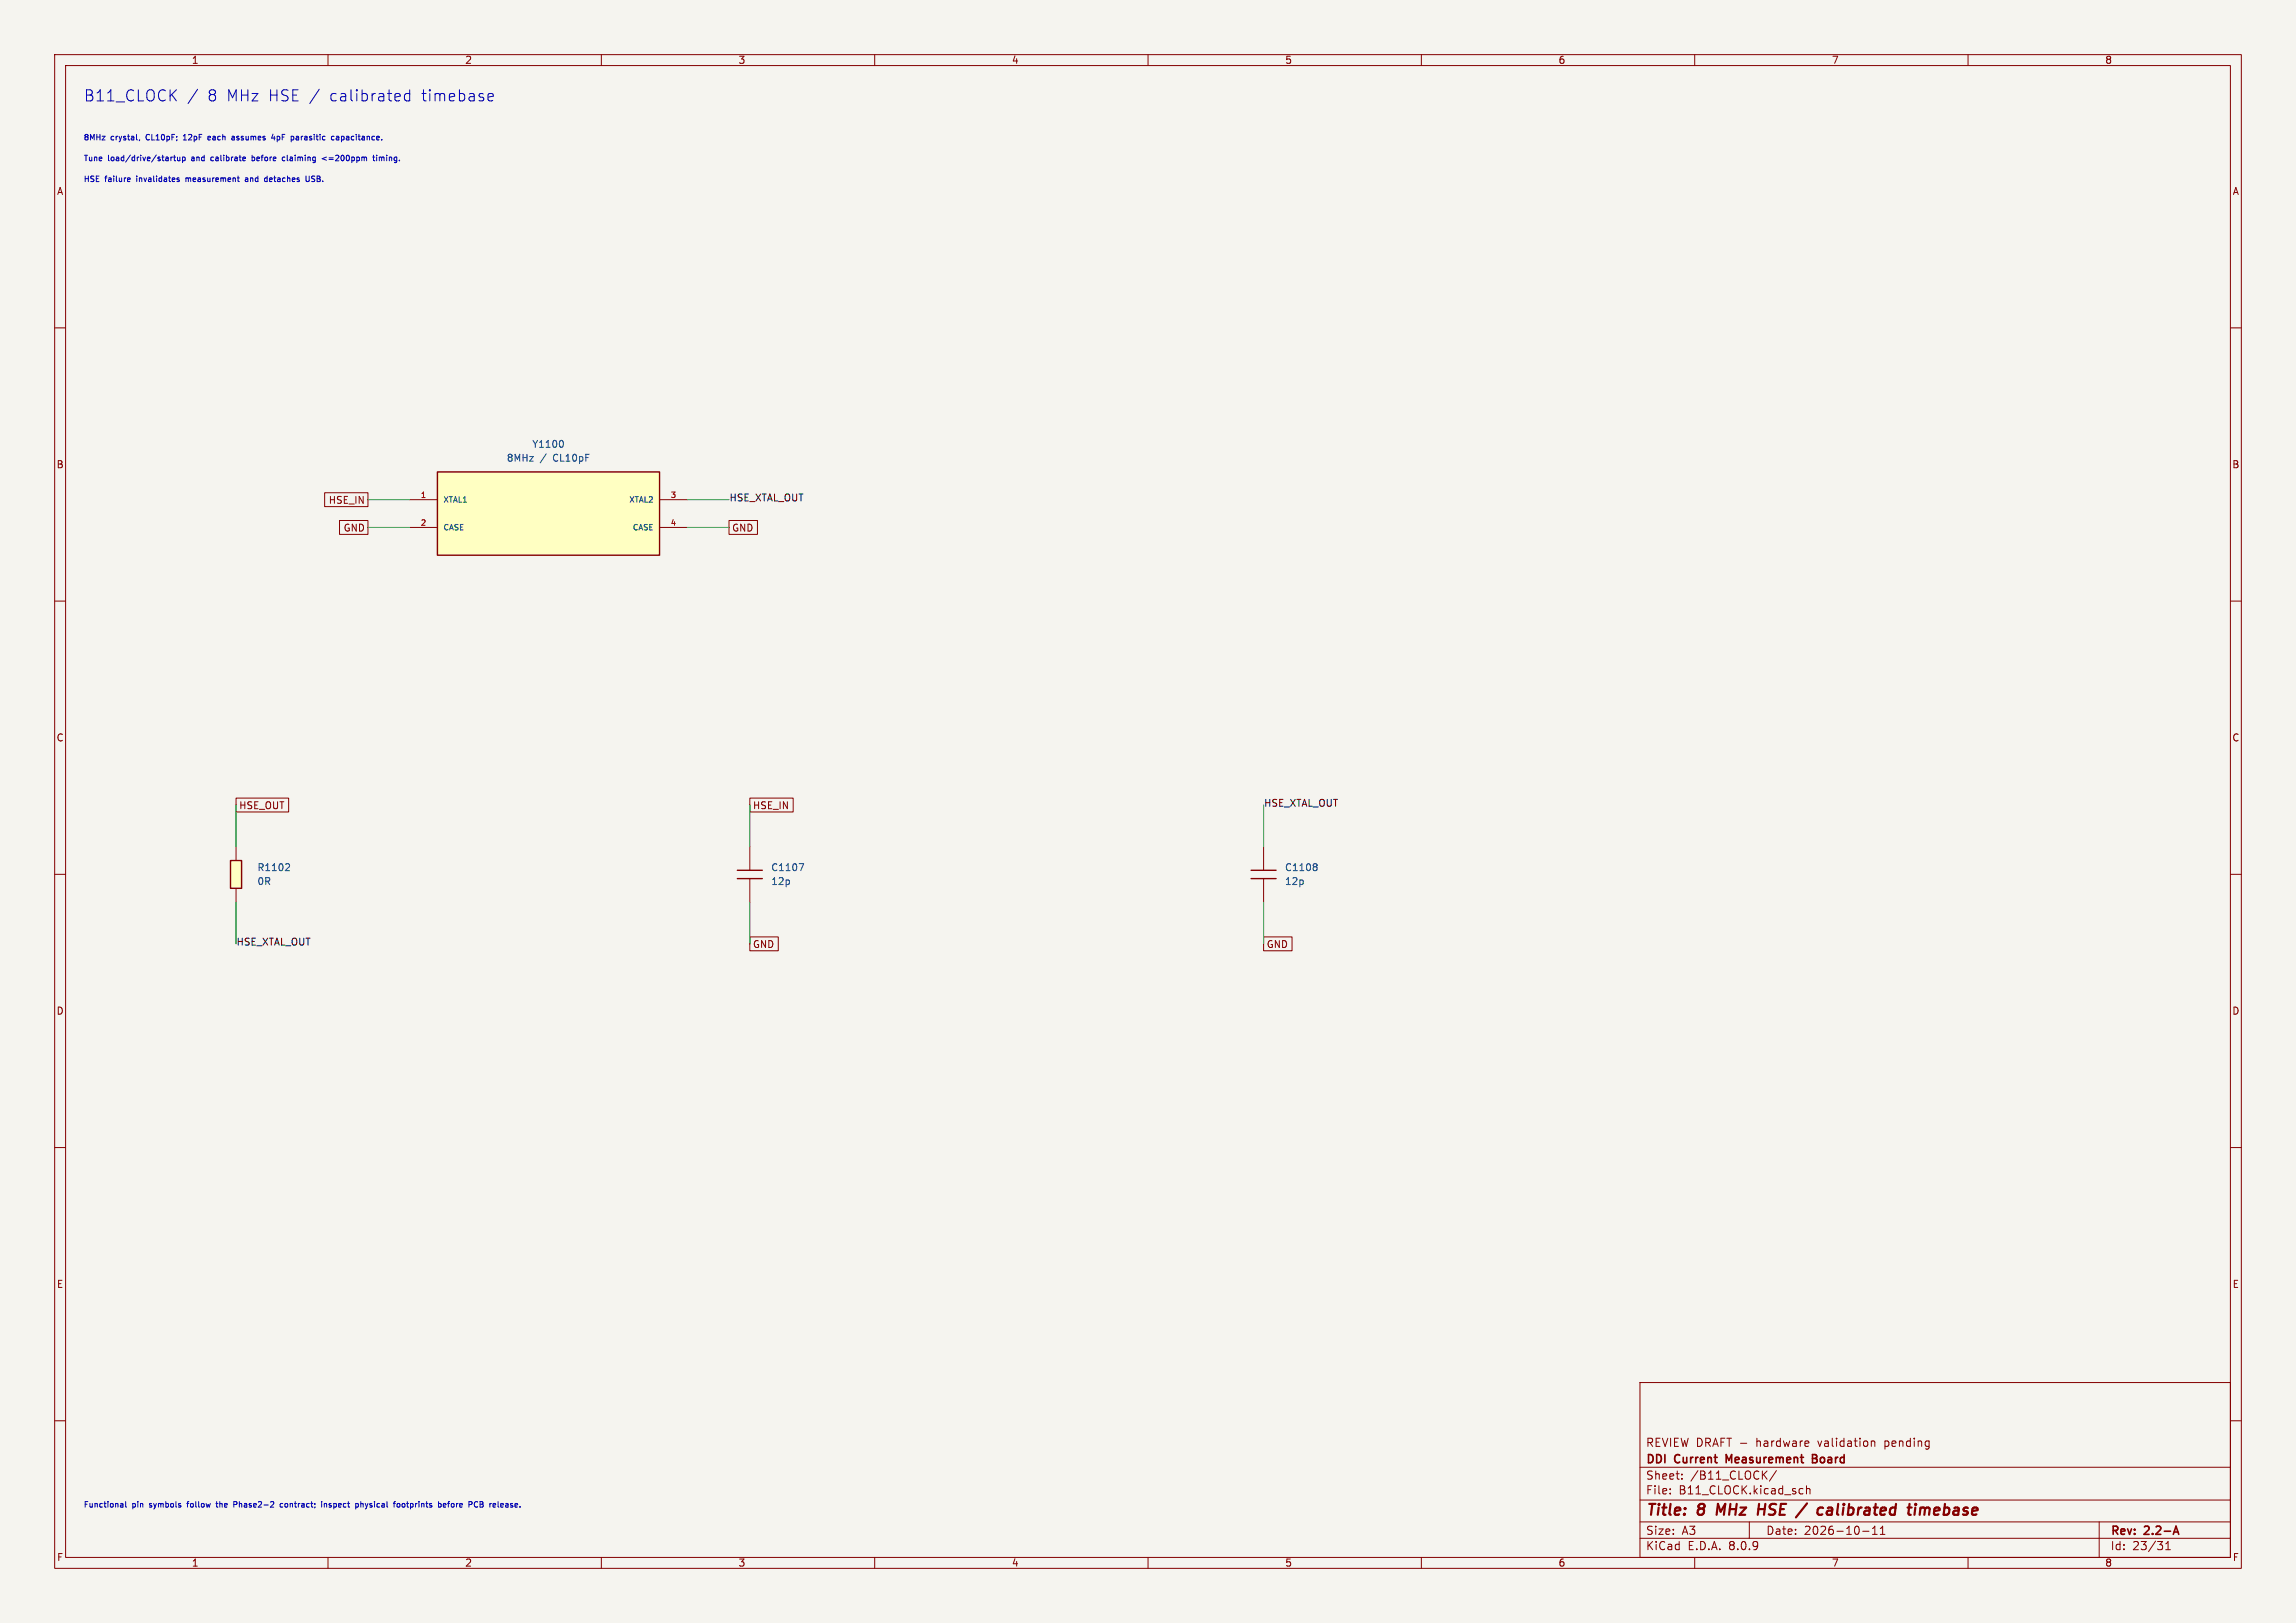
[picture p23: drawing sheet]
<svg xmlns="http://www.w3.org/2000/svg" width="420mm" height="297mm" viewBox="0 0 420 297" stroke-linecap="round" stroke-linejoin="round" font-family="sans-serif">
<defs><g id="words">
<g font-size="2.8" fill="#0000c2">
<text x="15.2" y="18.8">B11_CLOCK</text>
<text x="37.9" y="18.8">8 MHz HSE /</text>
<text x="60.3" y="18.8">calibrated</text>
<text x="77.2" y="18.8">timebase</text>
</g>
<g font-size="2.8" fill="#840000">
<text x="301" y="277.9">Title:</text>
<text x="310.6" y="277.9">8</text>
<text x="314.9" y="277.9">MHz</text>
<text x="323.2" y="277.9">HSE</text>
<text x="331.3" y="277.9">/</text>
<text x="335.8" y="277.9">calibrated</text>
<text x="353.1" y="277.9">timebase</text>
</g>
<g font-size="2.1" fill="#840000">
<text x="301" y="268.2">DDI</text>
<text x="301" y="265">REVIEW DRAFT -</text>
<text x="306.4" y="268.2">Current</text>
<text x="316.4" y="268.2">Measurement</text>
<text x="321.4" y="265">hardware</text>
<text x="332.8" y="268.2">Board</text>
<text x="332.8" y="265">validation</text>
<text x="345.1" y="265">pending</text>
<text x="301" y="273.7">File:</text>
<text x="301" y="271">Sheet:</text>
<text x="307.1" y="273.7">B11_CLOCK.kicad_sch</text>
<text x="309.2" y="271">/B11_CLOCK/</text>
<text x="301" y="281.1">Size:</text>
<text x="307.6" y="281.1">A3</text>
<text x="323" y="281.1">Date:</text>
<text x="330" y="281.1">2026-10-11</text>
<text x="386" y="281.3">Rev:</text>
<text x="392.4" y="281.3">2.2-A</text>
<text x="301" y="283.9">KiCad</text>
<text x="308.7" y="283.9">E.D.A.</text>
<text x="316.3" y="283.9">8.0.9</text>
<text x="386" y="283.9">Id:</text>
<text x="390.1" y="283.9">23/31</text>
</g>
<g font-size="1.8" fill="#840000">
<text x="35" y="11.9">1</text>
<text x="85" y="11.9">2</text>
<text x="135" y="11.9">3</text>
<text x="185" y="11.9">4</text>
<text x="235" y="11.9">5</text>
<text x="285" y="11.9">6</text>
<text x="335" y="11.9">7</text>
<text x="385" y="11.9">8</text>
<text x="10.3" y="35.9">A</text>
<text x="408.3" y="35.9">A</text>
<text x="10.3" y="85.9">B</text>
<text x="408.2" y="85.9">B</text>
<text x="60" y="92.4">HSE_IN</text>
<text x="62.8" y="97.5">GND</text>
<text x="133.8" y="97.5">GND</text>
<text x="10.3" y="135.9">C</text>
<text x="408.2" y="135.9">C</text>
<text x="43.7" y="148.3">HSE_OUT</text>
<text x="137.6" y="148.3">HSE_IN</text>
<text x="137.6" y="173.7">GND</text>
<text x="231.6" y="173.7">GND</text>
<text x="10.3" y="185.9">D</text>
<text x="408.2" y="185.9">D</text>
<text x="10.3" y="235.9">E</text>
<text x="408.3" y="235.9">E</text>
<text x="10.3" y="285.9">F</text>
<text x="35" y="286.9">1</text>
<text x="85" y="286.9">2</text>
<text x="135" y="286.9">3</text>
<text x="185" y="286.9">4</text>
<text x="235" y="286.9">5</text>
<text x="285" y="286.9">6</text>
<text x="335" y="286.9">7</text>
<text x="385" y="286.9">8</text>
<text x="408.3" y="285.9">F</text>
</g>
<g font-size="1.8" fill="#006464">
<text x="97.3" y="82.1">Y1100</text>
<text x="92.6" y="84.7">8MHz</text>
<text x="98.8" y="84.7">/</text>
<text x="101.3" y="84.7">CL10pF</text>
<text x="47" y="159.6">R1102</text>
<text x="141" y="159.6">C1107</text>
<text x="235" y="159.6">C1108</text>
<text x="47" y="162.2">0R</text>
<text x="141" y="162.2">12p</text>
<text x="235" y="162.2">12p</text>
</g>
<g font-size="1.8" fill="#0f0f0f">
<text x="133.3" y="92">HSE_XTAL_OUT</text>
<text x="231.1" y="147.8">HSE_XTAL_OUT</text>
<text x="43.2" y="173.2">HSE_XTAL_OUT</text>
</g>
<g font-size="1.4" fill="#0000c2">
<text x="15.2" y="25.9">8MHz</text>
<text x="15.2" y="29.7">Tune</text>
<text x="19.8" y="29.7">load/drive/startup</text>
<text x="20.3" y="25.9">crystal,</text>
<text x="26.9" y="25.9">CL10pF;</text>
<text x="34" y="25.9">12pF</text>
<text x="35.2" y="29.7">and</text>
<text x="38.8" y="25.9">each</text>
<text x="39" y="29.7">calibrate</text>
<text x="43.4" y="25.9">assumes</text>
<text x="46.8" y="29.7">before</text>
<text x="50.9" y="25.9">4pF</text>
<text x="52.6" y="29.7">claiming</text>
<text x="54.7" y="25.9">parasitic</text>
<text x="60.1" y="29.7">&lt;=200ppm</text>
<text x="62.4" y="25.9">capacitance.</text>
<text x="69.8" y="29.7">timing.</text>
<text x="15.2" y="33.5">HSE</text>
<text x="19.2" y="33.5">failure</text>
<text x="25.2" y="33.5">invalidates</text>
<text x="34.4" y="33.5">measurement</text>
<text x="45.6" y="33.5">and</text>
<text x="49.4" y="33.5">detaches</text>
<text x="57.2" y="33.5">USB.</text>
<text x="15.2" y="276.1">Functional</text>
<text x="24.2" y="276.1">pin</text>
<text x="27.6" y="276.1">symbols</text>
<text x="34.7" y="276.1">follow</text>
<text x="40.3" y="276.1">the</text>
<text x="43.7" y="276.1">Phase2-2</text>
<text x="52.5" y="276.1">contract;</text>
<text x="60.3" y="276.1">inspect</text>
<text x="66.8" y="276.1">physical</text>
<text x="74" y="276.1">footprints</text>
<text x="82.4" y="276.1">before</text>
<text x="88.2" y="276.1">PCB</text>
<text x="92.3" y="276.1">release.</text>
</g>
<g font-size="1.4" fill="#a90000">
<text x="76.9" y="91.2">1</text>
<text x="122.6" y="91.2">3</text>
<text x="76.9" y="96.3">2</text>
<text x="122.6" y="96.3">4</text>
</g>
<g font-size="1.4" fill="#006464">
<text x="81" y="92.2">XTAL1</text>
<text x="115" y="92.2">XTAL2</text>
<text x="81" y="97.3">CASE</text>
<text x="115.6" y="97.3">CASE</text>
</g>
</g></defs>
<path d="M0 0h420v297h-420z" fill="#f5f4ef" stroke="#f5f4ef" stroke-width=".18"/>
<g fill="none" stroke="#840000" stroke-width=".18">
<path d="M10 10h400v277h-400zM12 12h396v273h-396zM60 10v2M110 10v2M160 10v2M210 10v2M260 10v2M310 10v2M360 10v2M10 60h2M408 60h2M10 110h2"/>
<path d="M408 110h2M10 160h2M137.2 154.9v4.4M231.1 154.9v4.4M408 160h2M137.2 160.8v4.3M231.1 160.8v4.3M10 210h2M408 210h2M300 253h108v32h-108zM10 260h2M300 278.5h108"/>
<path d="M300 274.5h108M300 268.5h108M305.5 273.2v.2M305.5 272.5v.1M307.7 270.5v.2M307.7 269.8v.1M320 278.5v3M322.6 269.8l.6 .9M323.2 269.2l-.8 .8M324.9 269.1l-1.2 1.9M329.4 272.4l.4 .1M329.8 273.3l-.4 .1"/>
<path d="M330.4 272.5l.3-.1 .3 .1 .1 .9M330.4 271.9v1.5M330.7 263.7l.2 .3-.7 .2M330.8 264.6l-.1 .1M342.3 263.8l.2-.1 .4 .1v.9M342.3 263.7v1M342.5 279.7l.4-.4v1.5M343.9 279.7l.5-.4v1.5M384 278.5v6.5M408 260h2M60 285v2M110 285v2"/>
<path d="M160 285v2M210 285v2M260 285v2M300 281.5h108M310 285v2M340.7 280.2h1.2M342.5 280.8h.9M343.9 280.8h.9M360 285v2M396.2 283.6h.8M396.2 282.5l.4-.4v1.5"/>
</g>
<path d="M316.3 267.3l-.5-1.1v1.5M331.5 266.9h.5M332 266.9l.3 .1M332.3 266.3l-.3-.1h-.5v1.5l.8-.1M332.3 266.8l-.3 .1M398 279.3l.5 1.5M397.7 280.4h.7" fill="none" stroke="#840000" stroke-width=".3"/>
<g fill="none" stroke="#840000" stroke-width=".4">
<path d="M314.3 275.2l-.3 2M321.7 276.2h1.1M330.5 275.1l-2 2.6M334.3 276l.2-.1 .6 .1M335.2 276.3l-.7 .1a.4 .4 0 0 0-.4 .4 .4 .4 0 0 0 .3 .4l.7-.1M350.4 275.9l-.2 1.3M350.4 275.2v.2M350.4 275.2l-.1 .1 .1 .1M350.4 275.2l.1 .1-.1 .1M351.3 276.1a.49 .49 0 0 1 .8 .1M351.3 275.9l-.2 1.3M352.1 276.2l-.1 1"/>
<path d="M352.5 275.9l-.4 .3"/>
</g>
<path d="M134.9 159.3h4.5M228.9 159.3h4.5M134.9 160.8h4.5M228.9 160.8h4.5" fill="none" stroke="#840000" stroke-width=".25"/>
<path d="M146.2 158.1h.8l-.5 1.2M240.7 158.1l.2 .2-.2 .3 .2 .2v.3l-.2 .2" fill="none" stroke="#006464" stroke-width=".18"/>
<path d="M80 86.4h40.6v15.2h-40.6z" fill="#ffffc2"/>
<path d="M80 86.4h40.6v15.2h-40.6z" fill="none" stroke="#840000" stroke-width=".25"/>
<path d="M74.9 91.4h5.1M74.9 96.5h5.1M120.6 91.4h5.1M120.6 96.5h5.1" fill="none" stroke="#840000" stroke-width=".18"/>
<path d="M102.9 80.7l.2 .4-.2 .6" fill="none" stroke="#006464" stroke-width=".18"/>
<path d="M42.2 157.5h2v5.1h-2z" fill="#ffffc2"/>
<path d="M42.2 157.5h2v5.1h-2z" fill="none" stroke="#840000" stroke-width=".25"/>
<path d="M59.4 90.2h7.9v2.5h-7.9zM62.1 95.2h5.2v2.6h-5.2zM133.3 95.2h5.3v2.6h-5.3zM43.2 146h9.6v2.6h-9.6zM43.2 154.9v2.6M137.2 146h7.9v2.6h-7.9zM43.2 162.6v2.5M137.2 171.4h5.2v2.6h-5.2zM231.1 171.4h5.2v2.6h-5.2z" fill="none" stroke="#840000" stroke-width=".18"/>
<path d="M52.7 158.1l.3 .2-.1 .3-.7 .7h.8" fill="none" stroke="#006464" stroke-width=".18"/>
<g fill="none" stroke="#0000c2" stroke-width=".18">
<path d="M36.1 16.3l-1.7 2.6M74.9 16.4v2.1M74.9 17.2l-.5-.1-.4 .4v.6l.2 .3 .2 .1 .5-.1M89.6 17.1l.5 .1 .1 .4-.9 .2M90.1 18.4l-.5 .1M23.5 32.6h.3v.2l-.5 .1M23.8 33.2h-.3M25.5 25.6v.2M31.3 28.7v.7M31.5 28.7l-.2 .2M31.7 28.7h.4M31.9 28.4v.9l.2 .1"/>
<path d="M32.5 28.7v.7l.4-.1M32.8 32.6h-.3l-.1 .1v.1l.4 .1v.3h-.4M32.9 28.7v.7M33.4 28.8l.3-.1 .2 .2-.1 .5h-.4M33.4 28.7v1.1M33.5 25.6h.6M33.7 24.7l-.2 .2M34 32.6v.6M34.1 32.6l-.1 .1M38.4 24.9l-.4 .2 .1 .5h.3M38.5 25.2l-.5 .1M38.6 28.8v.5"/>
<path d="M42.4 25h.4l.1 .6M42.9 25.2l-.5 .2 .1 .2h.4M43.4 32.6h.4M43.5 33.1l.3 .1M44.8 28.7l.1 .3-.5 .1M44.9 29.4h-.1M45.2 32.6h-.3M45.2 32.8l-.3 .2v.2h.3M46.1 29.4h.3M46.1 28.4v1M46.4 28.7l-.3 .1M48.9 32.6h-.3l-.2 .1 .1 .5h.4"/>
<path d="M48.9 32.2v1M49.9 24.5l-.2 .8h.6M50.2 24.9v.7M52.1 28.8l-.3-.1-.2 .2 .1 .5h.4M54.5 24.9l-.3 .1M54.5 25.2l-.4 .2 .1 .2h.3M56 32.2v.8l.2 .2 .4-.2v-.8M59.7 28.7l-.8 .3 .8 .3M61.1 25l-.3-.1-.2 .2 .1 .5h.4M61.5 25h.4M62 25.2l-.5 .2 .1 .2h.4M68.2 28.7h.4"/>
<path d="M68.3 28.4v.9l.3 .1M68.9 28.4v.1M68.9 28.7v.7M22.2 275.1l.3 .2v.5M22.5 275.8h-.3M22.5 275.4h-.3M23 274.8v.9l.1 .1M34.2 275.1h.3M39.5 275.1h.4M39.6 274.8v.9l.3 .1M43.4 275l-.2-.2h-.4v1M43.4 275.1l-.2 .2h-.4"/>
<path d="M51.7 275.2l-.3-.1-.2 .2 .1 .5h.4M58.8 274.8v.1M58.8 275.1v.7M59.3 275.2h.4l.1 .6M59.3 275.1v.7M65.2 275.1l.4 .2-.1 .4-.3 .1M66 274.8v1M66.4 275.2h-.4M71.9 275.1h.4M72.2 274.8h.1M72.7 275.2l.3-.1 .2 .2v.3l-.2 .2-.4-.2zM73.6 275.2v.5"/>
<path d="M80.2 275.2l.3-.1 .2 .2-.1 .5h-.4M81.1 275.5l.5-.1-.1-.2-.3-.1-.1 .2v.5h.4M81.9 275.1h.4M86.8 275.7l.3 .1 .3-.1M87.4 274.9l-.3-.1-.3 .1M87.8 275.3h.4M88.2 274.8h-.4v1h.4M91.9 275.1l-.3 .2v.5h.3M92.1 275.4l-.5 .1"/>
</g>
<path d="M67.3 96.5h7.6M67.3 91.4h7.6M125.7 96.5h7.6M125.7 91.4h7.6M43.2 147.3v7.6M137.2 147.3v7.6M231.1 147.3v7.6M43.2 165.1v7.6M137.2 165.1v7.6M231.1 165.1v7.6" fill="none" stroke="#009600" stroke-width=".18"/>
<use href="#words"/>
</svg>
